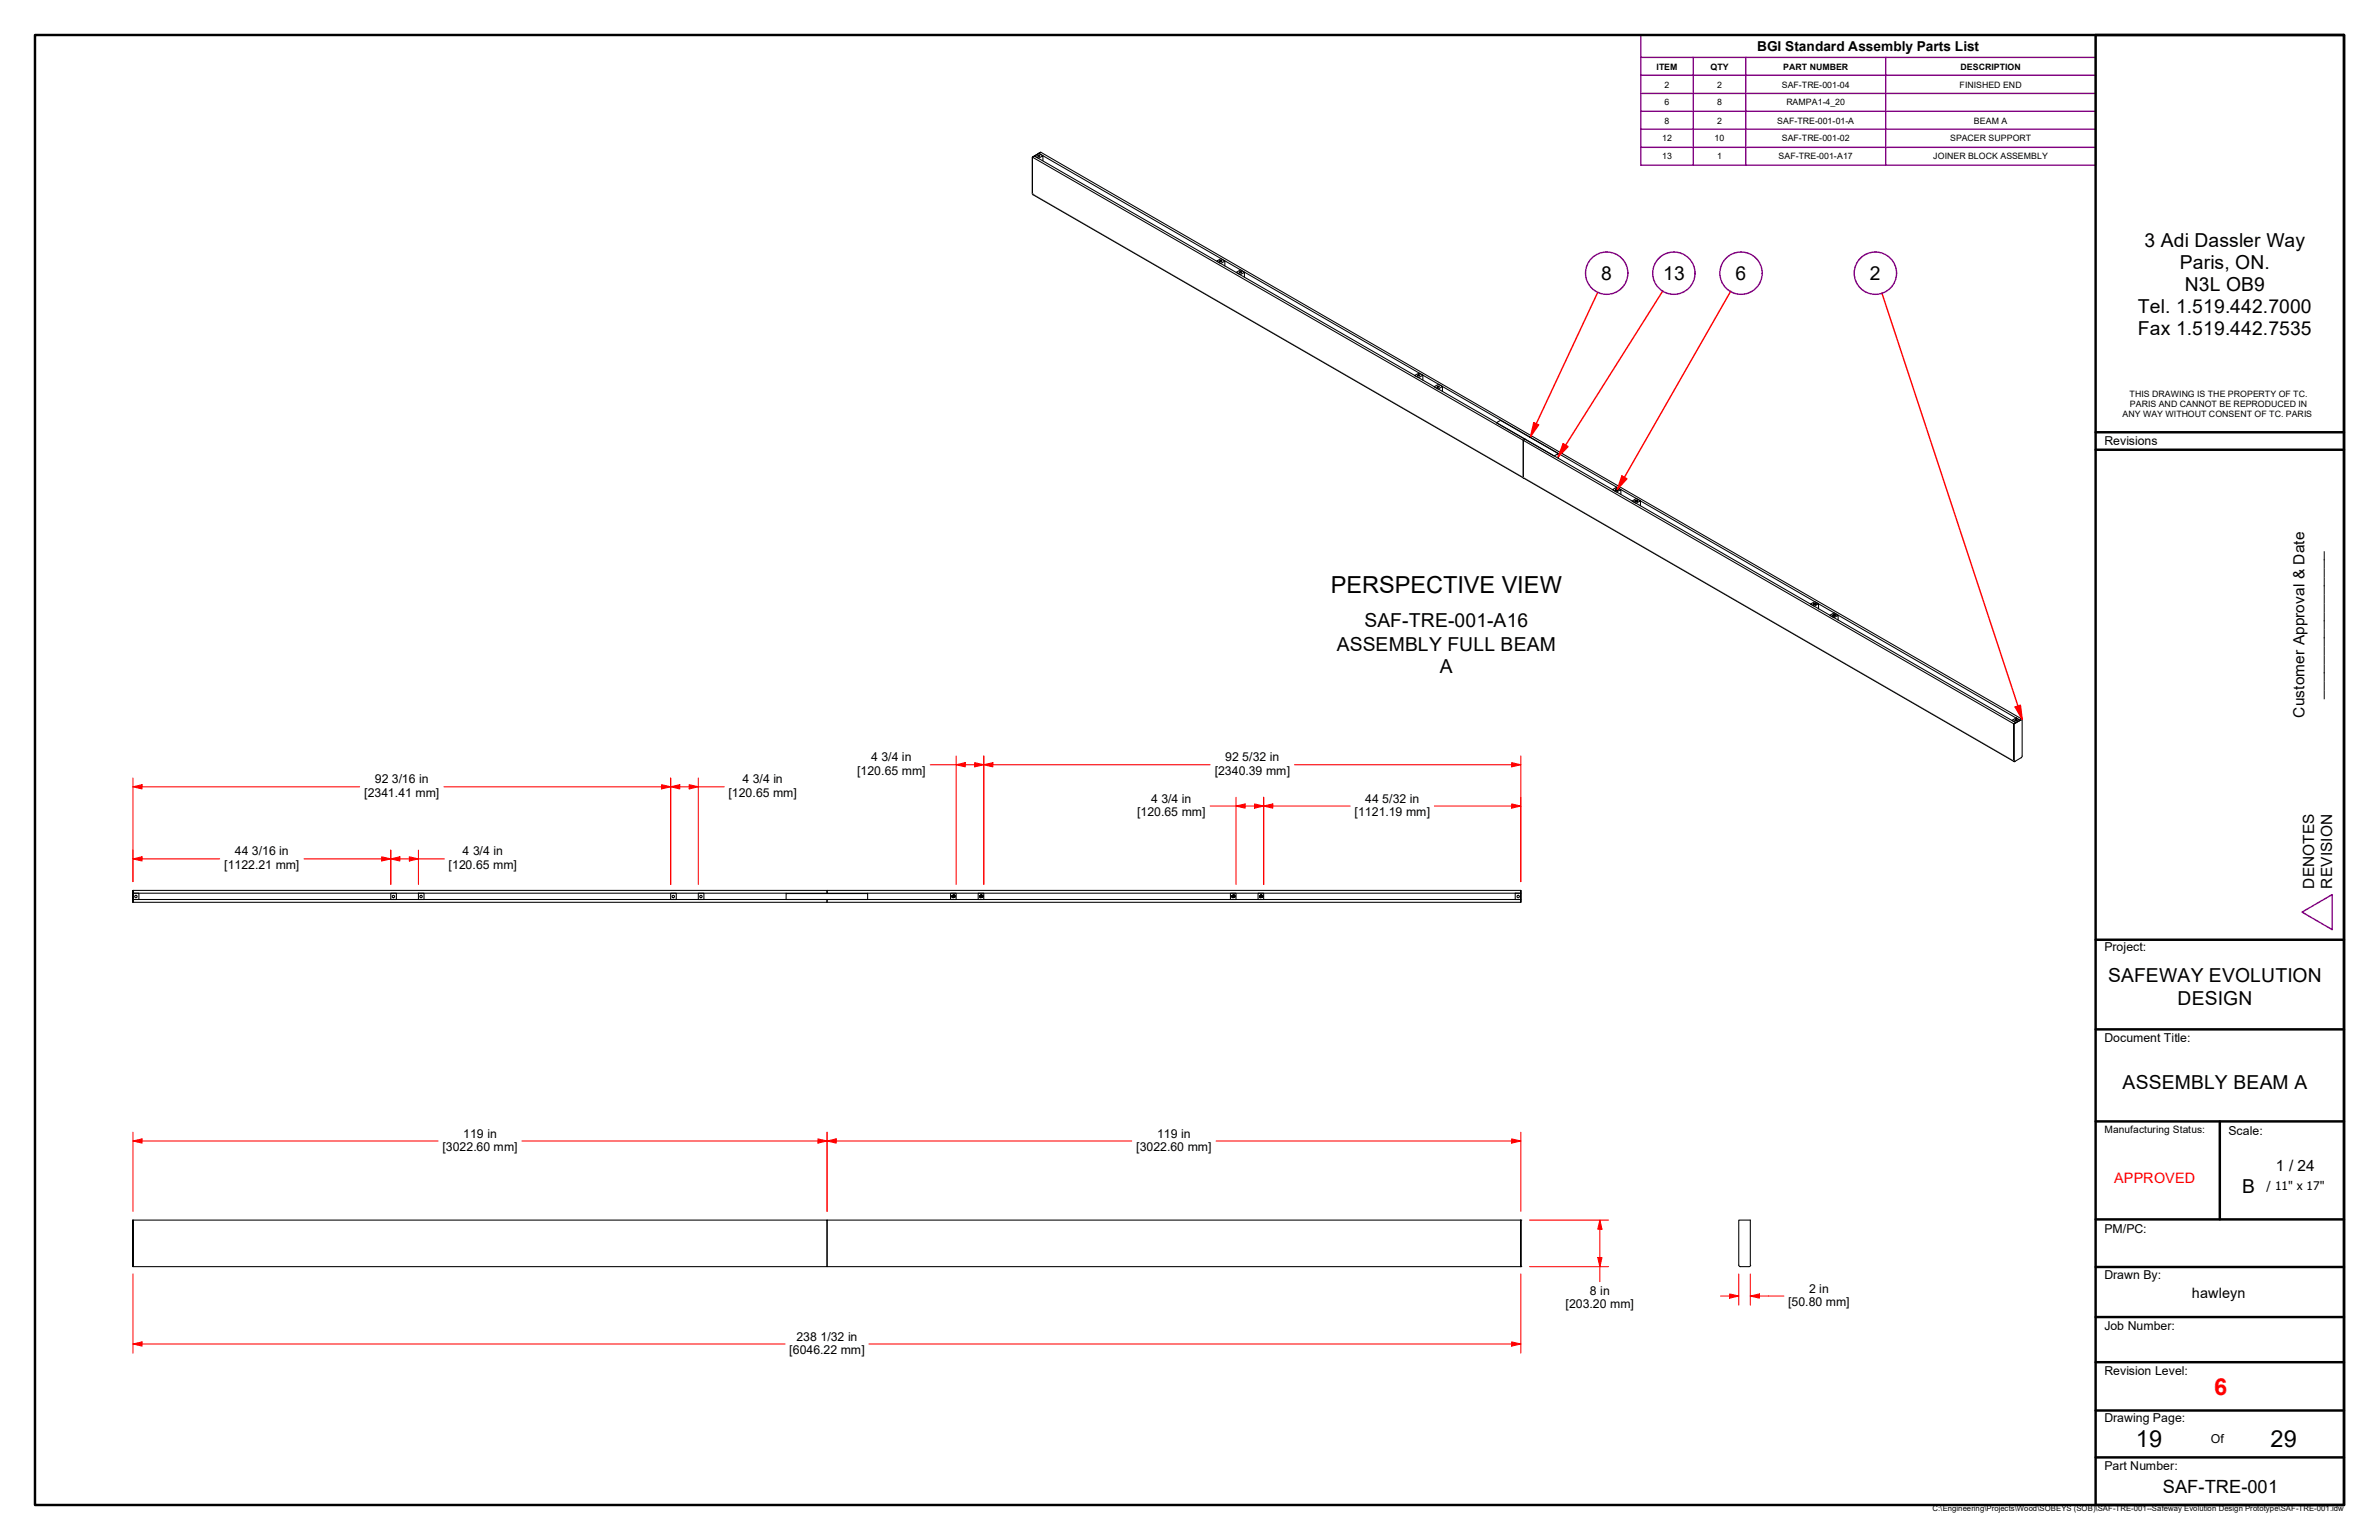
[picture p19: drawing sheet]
<svg xmlns="http://www.w3.org/2000/svg" width="432mm" height="279mm" viewBox="0 0 432 279" stroke-linecap="round" stroke-linejoin="round" font-family="sans-serif">
<defs><g id="words">
<g font-size="4.3">
<text x="241.6" y="107.6">PERSPECTIVE VIEW</text>
<text x="387.7" y="262.6">19</text>
<text x="412.1" y="262.6">29</text>
</g>
<text font-size="4.3" fill="#f00" x="401.9" y="253">6</text>
<g font-size="3.5">
<text x="389.3" y="44.8">3 Adi Dassler Way</text>
<text x="290.6" y="50.9">8</text>
<text x="301.9" y="50.9">13</text>
<text x="315" y="50.8">6</text>
<text x="339.4" y="50.9">2</text>
<text x="395.7" y="48.8">Paris, ON.</text>
<text x="396.6" y="52.8">N3L OB9</text>
<text x="388" y="56.8">Tel. 1.519.442.7000</text>
<text x="388" y="60.8">Fax 1.519.442.7535</text>
<text x="247.6" y="113.7">SAF-TRE-001-A16</text>
<text x="242.6" y="118">ASSEMBLY FULL BEAM</text>
<text x="261.4" y="122">A</text>
<text x="382.7" y="178.2">SAFEWAY EVOLUTION</text>
<text x="395.2" y="182.2">DESIGN</text>
<text x="385.3" y="197.6">ASSEMBLY BEAM A</text>
<text x="407" y="216.4">B</text>
</g>
<text font-size="3.3" x="392.6" y="271">SAF-TRE-001</text>
<g font-size="2.8">
<text x="418.3" y="130.2" transform="rotate(-90 418.3 130.2)">Customer Approval &amp; Date</text>
<text x="421.4" y="126.7" transform="rotate(-90 421.4 126.7)">_________________</text>
<text x="420.1" y="161.2" transform="rotate(-90 420.1 161.2)">DENOTES</text>
<text x="423.3" y="161.2" transform="rotate(-90 423.3 161.2)">REVISION</text>
<text x="413.1" y="212.5">1 / 24</text>
</g>
<text font-size="2.6" fill="#f00" x="383.7" y="214.6">APPROVED</text>
<text font-size="2.6" x="397.8" y="235.5">hawleyn</text>
<text font-size="2.5" x="319" y="9.3">BGI Standard Assembly Parts List</text>
<g font-size="2.2">
<text x="382" y="80.8">Revisions</text>
<text x="68" y="142.1">92</text>
<text x="71.1" y="142.1">3/16 in</text>
<text x="134.7" y="142.1">4</text>
<text x="136.7" y="142.1">3/4 in</text>
<text x="155.6" y="140.6">[120.65 mm]</text>
<text x="158.1" y="138.1">4</text>
<text x="160" y="138.1">3/4 in</text>
<text x="220.5" y="140.6">[2340.39 mm]</text>
<text x="222.4" y="138.1">92</text>
<text x="225.5" y="138.1">5/32 in</text>
<text x="66.1" y="144.6">[2341.41 mm]</text>
<text x="132.2" y="144.6">[120.65 mm]</text>
<text x="206.4" y="148.1">[120.65 mm]</text>
<text x="208.9" y="145.6">4</text>
<text x="210.8" y="145.6">3/4 in</text>
<text x="245.9" y="148.1">[1121.19 mm]</text>
<text x="247.8" y="145.6">44</text>
<text x="250.9" y="145.6">5/32 in</text>
<text x="42.6" y="155.2">44</text>
<text x="45.7" y="155.2">3/16 in</text>
<text x="83.9" y="155.2">4</text>
<text x="85.9" y="155.2">3/4 in</text>
<text x="40.7" y="157.7">[1122.21 mm]</text>
<text x="81.4" y="157.7">[120.65 mm]</text>
<text x="382" y="172.6">Project:</text>
<text x="382" y="189.1">Document Title:</text>
<text x="80.3" y="208.8">[3022.60 mm]</text>
<text x="84.1" y="206.4">119 in</text>
<text x="206.2" y="208.8">[3022.60 mm]</text>
<text x="210.1" y="206.4">119 in</text>
<text x="404.5" y="205.9">Scale:</text>
<text x="411.4" y="215.8">/ 11&quot; x 17&quot;</text>
<text x="382" y="223.6">PM/PC:</text>
<text x="382" y="232">Drawn By:</text>
<text x="284.2" y="237.4">[203.20 mm]</text>
<text x="288.5" y="234.9">8 in</text>
<text x="324.5" y="237">[50.80 mm]</text>
<text x="328.4" y="234.6">2 in</text>
<text x="143.3" y="245.7">[6046.22 mm]</text>
<text x="144.6" y="243.2">238</text>
<text x="148.9" y="243.2">1/32 in</text>
<text x="382" y="241.3">Job Number:</text>
<text x="382" y="249.5">Revision Level:</text>
<text x="382" y="258.1">Drawing Page:</text>
<text x="401.3" y="261.9">Of</text>
<text x="382" y="266.8">Part Number:</text>
</g>
<text font-size="1.8" x="382" y="205.5">Manufacturing Status:</text>
<g font-size="1.6">
<text x="300.7" y="12.6">ITEM</text>
<text x="302.1" y="15.9">2</text>
<text x="310.5" y="12.6">QTY</text>
<text x="311.7" y="15.9">2</text>
<text x="323.4" y="15.9">SAF-TRE-001-04</text>
<text x="323.7" y="12.6">PART NUMBER</text>
<text x="355.7" y="15.9">FINISHED END</text>
<text x="355.9" y="12.6">DESCRIPTION</text>
<text x="302.1" y="19.1">6</text>
<text x="302.1" y="22.4">8</text>
<text x="311.7" y="19.1">8</text>
<text x="311.7" y="22.4">2</text>
<text x="322.6" y="22.4">SAF-TRE-001-01-A</text>
<text x="324.2" y="19.1">RAMPA1-4_20</text>
<text x="358.3" y="22.4">BEAM A</text>
<text x="301.7" y="25.7">12</text>
<text x="301.7" y="28.9">13</text>
<text x="311.2" y="25.7">10</text>
<text x="311.7" y="28.9">1</text>
<text x="322.8" y="28.9">SAF-TRE-001-A17</text>
<text x="323.4" y="25.7">SAF-TRE-001-02</text>
<text x="350.9" y="28.9">JOINER BLOCK ASSEMBLY</text>
<text x="353.9" y="25.7">SPACER SUPPORT</text>
<text x="385.3" y="75.6">ANY WAY WITHOUT CONSENT OF TC. PARIS</text>
<text x="386.5" y="72">THIS DRAWING IS THE PROPERTY OF TC.</text>
<text x="386.6" y="73.8">PARIS AND CANNOT BE REPRODUCED IN</text>
</g>
<text font-size="1.4" x="350.8" y="274.1">C:\Engineering\Projects\Wood\SOBEYS (SOB)\SAF-TRE-001--Safeway Evolution Design Prototype\SAF-TRE-001.idw</text>
</g></defs>
<!-- layer: Visible (ANSI) -->
<g fill="none" stroke="#000" stroke-width=".19">
<path d="M187.4 28.5l1.5-.9-1.5 .9v6.7M187.4 28.5v6.7M187.4 35.2l.1 .1zM187.4 28.5l.4-.2 89.1 51.4-.4 .2v6.7M187.4 35.2v-6.7l89.1 51.4 .4-.2 89 51.4-.4 .2v6.7M187.4 35.2l.1 .1M187.5 35.3h.1M187.5 35.3l178.1 102.9M188.5 27.8l.4-.2 89 51.5-.3 .2zM189.3 28.3l-.8-.5-.7 .5 .7 .4 .8-.4v.8M221.4 47.3h.3a.19 .19 0 0 1-.1 .2 .19 .19 0 0 1-.2-.2zM222.3 47.4l-.7 .4-.7-.4 .7-.5 .7 .5v.9"/>
<path d="M224.9 49.3h.1a.16 .16 0 0 1 .3 0 .16 .16 0 0 1-.1 .2h-.2zM225.9 49.4l-.7-.4-.8 .4 .7 .4 .8-.4v.9M257.3 68h.4v.2h-.3zM258.3 68.1l-.8 .4-.8-.4 .9-.4 .7 .4v.9M260.9 70.1a.17 .17 0 0 1 .2-.1 .17 .17 0 0 1 .1 .2l-.2 .1zM261.8 70.1l-.8 .5-.7-.4 .8-.5 .7 .4v1M277.6 79.2l.3-.1 89.1 51.4-.4 .2zM276.5 86.6v-6.7l89.1 51.4v6.9l1.3-.7 .1-.2v-6.8l-1.5 .8v6.7M276.5 86.6v.1M282.8 82.3l-.7 .4-10.5-6 .8-.4 10.4 6v.9M293.2 88.8a.21 .21 0 0 1 .4-.1 .2 .2 0 0 1 0 .3 .21 .21 0 0 1-.4-.1zM293.2 88.9h.1"/>
<path d="M293.2 88.8v.1M293.3 88.8h.1M293.4 88.9h.1M293.3 88.8h.3v.1zM293.3 88.8v.1zM293.4 88.8v.1M293.4 88.9h.1zM293.4 88.8l.1 .1M293.5 88.9h.1M293.5 88.8v.1M293.6 88.9h.1M293.6 88.8v.1"/>
<path d="M293.6 88.8h.1M293.6 88.8a.17 .17 0 0 0-.3-.1 .17 .17 0 0 0-.1 .2h.4M294.2 88.8l-.8 .5-.7-.5 .7-.4 .8 .4v.9M296.8 90.8h.1a.16 .16 0 0 1 .2 0 .16 .16 0 0 1 0 .2h-.2zM296.8 90.9h.1M296.8 90.9l.1 .1zM296.8 90.8h.3l.1 .1-.1 .1a.16 .16 0 0 1-.3 0 .16 .16 0 0 1 0-.2zM296.9 90.8l.2 .1-.2 .1 .2-.1zM296.9 90.8v.1M296.9 90.9h.1M296.9 90.9v.1M296.9 90.9h.2"/>
<path d="M297 90.9v-.1l.1 .1M297.1 90.9h.1M297.1 90.8v.1M297.1 90.8h.1M297.2 90.9h-.1M297.8 90.9l-.9 .4-.7-.4 .8-.5 .8 .5v.9M329.1 109.5h.1a.16 .16 0 0 1 .3-.1 .16 .16 0 0 1 0 .3h-.3zM329.1 109.6h.1M329.2 109.6h.1M329.2 109.6l.2 .1 .1-.2-.1 .2zM329.2 109.6l.2 .1M329.2 109.5h.3z"/>
<path d="M329.2 109.5h.1M329.2 109.5v.1M329.2 109.6v.1M329.3 109.7h.1M329.4 109.5v.1M329.4 109.7h.1M329.5 109.6l-.1-.1a.16 .16 0 0 0-.2-.1 .16 .16 0 0 0 0 .3h.3M329.5 109.7h.1M329.5 109.5h.1M329.5 109.6h.1M330.1 109.5l-.8 .5-.7-.4 .8-.4 .7 .3v1M332.7 111.7h.1"/>
<path d="M332.7 111.6a.21 .21 0 0 1 .2-.1 .21 .21 0 0 1 .2 .2 .21 .21 0 0 1-.3 .1 .21 .21 0 0 1-.1-.2zM332.7 111.6v.1M332.7 111.6h.1M332.7 111.6h.4zM332.8 111.7h.1M332.8 111.7h.2M332.8 111.6h.1zM332.8 111.6v.1zM332.8 111.6v.1M332.9 111.7h.1M332.9 111.6h.1M332.9 111.6h.2z"/>
<path d="M332.9 111.6v.1zM333 111.7h.1M333 111.6h.1M333 111.6v.1M333.1 111.6v.1M333.1 111.7h.1M333.1 111.6h.1M333.6 111.6l-.7 .5-.8-.5 .8-.4 .7 .4v.9M365.2 130.7l.8-.5 .6 .5-.7 .4zM365.5 138l.1 .2M365.6 138.2h.1M365.7 130.6h.1a.16 .16 0 0 1 .3 0 .16 .16 0 0 1-.1 .2h-.2z"/>
<path d="M367 130.5l-1.4 .8M24.1 161.5v2.2zM24.1 163.2h126v.5h-126zM24.1 161.5h126v.6h-126zM24.1 162.1h1.1v1.1h-1.1zM70.9 162.1h1v1.1h-1zM75.9 162.1h1.1v1.1h-1.1zM121.7 162.1h1v1.1h-1zM126.7 162.1h1.1v1.1h-1.1zM142.7 162.1h14.8v1.1h-14.8zM142.7 162.1h.1M150.1 163.2h125.9v.5h-125.9z"/>
<path d="M150.1 161.5h125.9v.6h-125.9zM157.5 162.1h.1M172.5 162.1h1v1.1h-1zM172.8 162.7h.1M172.8 162.6h.1M172.8 162.7l.3 .1M172.8 162.7l.2-.2 .2 .2M172.9 162.7l.1 .1M172.9 162.8h.1M172.9 162.5h.1M173 162.8h.1M173 162.5l.2 .1"/>
<path d="M173 162.5l-.1 .2M173 162.4h.1M173 162.6l.1 .1M173 162.6h-.1l.1 .2 .2-.2M173 162.6l-.1 .1 .1 .1 .1-.2M173.1 162.6h.1M173.1 162.5v.1M173.1 162.8h.1M173.1 162.5h.1M173.2 162.7l-.1 .1M173.2 162.6v.1M173.2 162.6h.1"/>
<path d="M173.2 162.7h.1M177.5 162.1h1.1v1.1h-1.1zM177.8 162.7h.1M177.8 162.6h.1M177.9 162.7h.1M177.9 162.6h.1M177.9 162.7v.1M177.9 162.8h.1M177.9 162.5h.1M178 162.8h.1M178 162.4h.1M178 162.5h.1"/>
<path d="M178 162.6l.1 .1M178.1 162.5v.1M178.1 162.8h.1M178.1 162.4h.1M178.1 162.5h.1M178.1 162.5l-.2 .2M178.1 162.5l.1 .1M178.1 162.6h.1M178.1 162.5l.1 .2M178.1 162.6l-.1-.1a.14 .14 0 0 0-.1 .2 .14 .14 0 0 0 .2 .1l.1-.2M178.1 162.6h-.2v.1l.2 .1v-.2M178.2 162.7l-.1 .1"/>
<path d="M178.2 162.6v.1M178.2 162.6h.1M178.2 162.7l-.3 .1M178.2 162.7h.1M223.3 162.1h1v1.1h-1zM223.6 162.7h.1M223.6 162.6h.1M223.7 162.6v.1M223.7 162.7v.1M223.7 162.5v.1M223.7 162.8h.2M223.7 162.8h.1"/>
<path d="M223.7 162.5h.1M223.7 162.5l.3 .2M223.7 162.5l-.1 .2M223.8 162.8h.1M223.8 162.4h.1M223.8 162.6l.1 .1M223.8 162.5l.1 .1M223.8 162.5h.1M223.9 162.5h-.2M223.9 162.5l.1 .1M223.9 162.6h.1M223.9 162.6l-.1 .2-.1-.2 .1-.1-.1 .1 .1 .2 .2-.2"/>
<path d="M223.9 162.8h.1M223.9 162.5h.1M224 162.6v.1M224 162.7l-.1 .1M224 162.6h.1M224 162.7h.1M224 162.7l-.2 .1-.2-.1M228.3 162.1h1.1v1.1h-1.1zM228.6 162.7h.1M228.6 162.6h.1M228.7 162.7h.1M228.7 162.6h.1"/>
<path d="M228.7 162.6v.1M228.7 162.7l.1 .1 .2-.1M228.7 162.7l.1 .1M228.7 162.8h.1M228.7 162.5v.2M228.7 162.5h.2M228.8 162.5h.1M228.8 162.5l-.1 .1M228.8 162.8h.1M228.8 162.4h.1M228.8 162.6l.1 .1M228.9 162.8h.1"/>
<path d="M228.9 162.4h.1M228.9 162.6h.1M228.9 162.5l.1 .2M228.9 162.6h-.2v.1l.2 .1 .1-.2M228.9 162.6h-.2v.1l.2 .1v-.2M228.9 162.8h-.1M228.9 162.5l.1 .1M229 162.7l-.1 .1M229 162.6v.1M229 162.6h.1M229 162.7h.1M275 162.1h1v1.1h-1z"/>
<path d="M276 161.5v2.2zM24.1 221.4v8.4zM24.1 221.4h126v8.4h-126zM150.1 221.4h125.9v8.4h-125.9zM276 229.6v.2v-.2M276 229.8h.1M276 229.6v-8.2v8.2M276 221.4h.1M315.6 229.5l.3 .3h1.5l.4-.3M315.6 229.6v-8.2h2.1v8.2"/>
<circle cx="188.5" cy="28.2" r=".16"/>
<circle cx="332.9" cy="111.6" r=".14"/>
<circle cx="24.7" cy="162.7" r=".22"/>
<circle cx="71.4" cy="162.7" r=".22"/>
<circle cx="76.4" cy="162.7" r=".22"/>
<circle cx="122.2" cy="162.7" r=".22"/>
<circle cx="127.2" cy="162.7" r=".22"/>
<circle cx="173" cy="162.7" r=".16"/>
<circle cx="173" cy="162.7" r=".22"/>
<circle cx="178" cy="162.7" r=".16"/>
<circle cx="178" cy="162.7" r=".22"/>
<circle cx="223.8" cy="162.7" r=".16"/>
<circle cx="223.8" cy="162.7" r=".22"/>
<circle cx="228.8" cy="162.7" r=".16"/>
<circle cx="228.8" cy="162.7" r=".22"/>
<circle cx="275.6" cy="162.7" r=".22"/>
</g>
<!-- layer: Visible Narrow (ANSI) -->
<path d="M187.4 35.2h.1M187.4 35.2l178.2 102.8" fill="none" stroke="#808080" stroke-width=".18"/>
<!-- layer: Symbol (ANSI) -->
<path d="M297.8 10.4v-4h82.6v4M297.8 10.4h82.6v3.3M297.8 10.4v19.6h82.6v-16.3M297.8 13.7h82.6M297.8 17h82.6M307.3 10.4v19.6M316.9 10.4v19.6M342.3 10.4v19.6M297.8 20.2h82.6M297.8 23.4h82.6M297.8 26.7h82.6" fill="none" stroke="#800080" stroke-width=".25"/>
<!-- layer: Border (ANSI) -->
<g fill="none" stroke="#000" stroke-width=".44">
<path d="M6.3 6.4h419.1v266.6h-419.1zM380.4 6.4h45v266.6h-45zM380.4 78.4h45M380.4 81.6h45M380.4 170.5h45M380.4 186.8h45M380.4 203.5h45M402.9 203.5v17.7M380.4 221.2h45M380.4 229.9h45M380.4 239h45M380.4 247.1h45"/>
<path d="M380.4 255.9h45M380.4 264.4h45"/>
</g>
<!-- layer: Title (ANSI) -->
<path d="M417.8 165.5l5.5-3.2v6.4z" fill="none" stroke="#800080" stroke-width=".25"/>
<!-- layer: Dimension (ANSI) -->
<path d="M24.1 243.8h1.7" fill="none" stroke="#f00" stroke-width=".19"/>
<path d="M24.1 243.8l1.7-.3v.7z" fill-rule="evenodd" fill="#f00"/>
<path d="M24.1 243.8l1.7-.3v.7zM274.4 243.8h1.6" fill="none" stroke="#f00" stroke-width=".19"/>
<path d="M274.4 243.5l1.6 .3-1.6 .4z" fill-rule="evenodd" fill="#f00"/>
<path d="M24.1 231.1v14.4M276 231.1v14.4M290.4 228.2v1.6M25.8 243.8h116.7M157.7 243.8h116.7M274.4 243.5l1.6 .3-1.6 .4z" fill="none" stroke="#f00" stroke-width=".19"/>
<path d="M290 228.2h.8l-.4 1.6z" fill-rule="evenodd" fill="#f00"/>
<path d="M290 228.2h.8l-.4 1.6zM290.4 221.4v1.6" fill="none" stroke="#f00" stroke-width=".19"/>
<path d="M290.4 221.4l.4 1.6h-.8z" fill-rule="evenodd" fill="#f00"/>
<path d="M277.6 229.8h14.4M277.6 221.4h14.4M290.4 221.4l.4 1.6h-.8zM290.4 223v5.2M290.4 229.8v2.7M317.7 235.1h1.6" fill="none" stroke="#f00" stroke-width=".19"/>
<path d="M317.7 235.1l1.6-.3v.7z" fill-rule="evenodd" fill="#f00"/>
<path d="M313.9 235.1h1.7M317.7 235.1l1.6-.3v.7z" fill="none" stroke="#f00" stroke-width=".19"/>
<path d="M313.9 234.8l1.7 .3-1.7 .4z" fill-rule="evenodd" fill="#f00"/>
<path d="M274.4 207h1.6M312.3 235.1h1.6M313.9 234.8l1.7 .3-1.7 .4zM315.6 231.1v5.7M317.7 231.1v5.7M319.3 235.1h4.5" fill="none" stroke="#f00" stroke-width=".19"/>
<path d="M274.4 206.6l1.6 .4-1.6 .4z" fill-rule="evenodd" fill="#f00"/>
<path d="M150.1 207h1.7M274.4 206.6l1.6 .4-1.6 .4z" fill="none" stroke="#f00" stroke-width=".19"/>
<path d="M150.1 207l1.7-.4v.8z" fill-rule="evenodd" fill="#f00"/>
<path d="M148.5 207h1.6M150.1 207l1.7-.4v.8zM150.1 205.4v14.4M151.8 207h53.6M220.7 207h53.7M276 205.4v14.4" fill="none" stroke="#f00" stroke-width=".19"/>
<path d="M148.5 206.6l1.6 .4-1.6 .4z" fill-rule="evenodd" fill="#f00"/>
<path d="M24.1 207h1.7M148.5 206.6l1.6 .4-1.6 .4z" fill="none" stroke="#f00" stroke-width=".19"/>
<path d="M24.1 207l1.7-.4v.8z" fill-rule="evenodd" fill="#f00"/>
<path d="M24.1 155.8h1.7M24.1 207l1.7-.4v.8zM24.1 205.4v14.4M25.8 207h53.7M94.7 207h53.8M150.1 205.4v14.4" fill="none" stroke="#f00" stroke-width=".19"/>
<path d="M24.1 155.8l1.7-.4v.8z" fill-rule="evenodd" fill="#f00"/>
<path d="M24.1 155.8l1.7-.4v.8zM69.3 155.8h1.6" fill="none" stroke="#f00" stroke-width=".19"/>
<path d="M69.3 155.4l1.6 .4-1.6 .4z" fill-rule="evenodd" fill="#f00"/>
<path d="M24.1 154.2v5.8M25.8 155.8h14.1M55.2 155.8h14.1M69.3 155.4l1.6 .4-1.6 .4zM70.9 154.2v6.3" fill="none" stroke="#f00" stroke-width=".19"/>
<!-- layer: Symbol (ANSI) -->
<path d="M278.8 76.9l-1 2.3" fill="none" stroke="#f00" stroke-width=".25"/>
<path d="M278.4 76.7l.9 .4-1.5 2.1z" fill-rule="evenodd" fill="#f00"/>
<path d="M290 53l-11.2 23.9M278.4 76.7l.9 .4-1.5 2.1zM284.2 80.8l-1.4 2.1" fill="none" stroke="#f00" stroke-width=".25"/>
<circle cx="291.6" cy="49.6" r="3.8" fill="none" stroke="#800080" stroke-width=".25"/>
<path d="M283.7 80.5l.9 .5-1.8 1.9z" fill-rule="evenodd" fill="#f00"/>
<path d="M301.8 52.8l-17.6 28M283.7 80.5l.9 .5-1.8 1.9zM294.8 86.6l-1.2 2.2" fill="none" stroke="#f00" stroke-width=".25"/>
<circle cx="303.8" cy="49.6" r="3.8" fill="none" stroke="#800080" stroke-width=".25"/>
<path d="M294.4 86.4l.9 .5-1.7 1.9z" fill-rule="evenodd" fill="#f00"/>
<path d="M314.1 52.8l-19.3 33.8M294.4 86.4l.9 .5-1.7 1.9zM366.3 128.1l.7 2.4" fill="none" stroke="#f00" stroke-width=".25"/>
<circle cx="316" cy="49.6" r="3.8" fill="none" stroke="#800080" stroke-width=".25"/>
<path d="M365.8 128.3l.9-.3 .3 2.5z" fill-rule="evenodd" fill="#f00"/>
<path d="M341.6 53.1l24.7 75M365.8 128.3l.9-.3 .3 2.5z" fill="none" stroke="#f00" stroke-width=".25"/>
<circle cx="340.4" cy="49.6" r="3.8" fill="none" stroke="#800080" stroke-width=".25"/>
<!-- layer: Dimension (ANSI) -->
<path d="M74.3 155.8h1.6" fill="none" stroke="#f00" stroke-width=".19"/>
<path d="M74.3 155.4l1.6 .4-1.6 .4z" fill-rule="evenodd" fill="#f00"/>
<path d="M70.9 155.8h1.7M74.3 155.4l1.6 .4-1.6 .4z" fill="none" stroke="#f00" stroke-width=".19"/>
<path d="M70.9 155.8l1.7-.4v.8z" fill-rule="evenodd" fill="#f00"/>
<path d="M70.9 155.8l1.7-.4v.8zM70.9 154.2v6.3M72.6 155.8h1.7M75.9 155.8h4.7M75.9 154.2v6.3M120.1 142.7h1.6" fill="none" stroke="#f00" stroke-width=".19"/>
<path d="M120.1 142.4l1.6 .3-1.6 .4z" fill-rule="evenodd" fill="#f00"/>
<path d="M24.1 142.7h1.7M120.1 142.4l1.6 .3-1.6 .4z" fill="none" stroke="#f00" stroke-width=".19"/>
<path d="M24.1 142.7l1.7-.3v.7z" fill-rule="evenodd" fill="#f00"/>
<path d="M24.1 142.7l1.7-.3v.7zM24.1 141.2v18.8M25.8 142.7h39.5M80.6 142.7h39.5M121.7 141.2v19.3M125.1 142.7h1.6" fill="none" stroke="#f00" stroke-width=".19"/>
<path d="M125.1 142.4l1.6 .3-1.6 .4z" fill-rule="evenodd" fill="#f00"/>
<path d="M121.7 142.7h1.7M125.1 142.4l1.6 .3-1.6 .4z" fill="none" stroke="#f00" stroke-width=".19"/>
<path d="M121.7 142.7l1.7-.3v.7z" fill-rule="evenodd" fill="#f00"/>
<path d="M121.7 142.7l1.7-.3v.7zM121.7 141.2v19.3M123.4 142.7h1.7M126.7 142.7h4.7M126.7 141.2v19.3M229.4 146.2h1.6" fill="none" stroke="#f00" stroke-width=".19"/>
<path d="M229.4 146.2l1.6-.3v.7z" fill-rule="evenodd" fill="#f00"/>
<path d="M229.4 146.2l1.6-.3v.7zM274.4 146.2h1.6" fill="none" stroke="#f00" stroke-width=".19"/>
<path d="M274.4 145.9l1.6 .3-1.6 .4z" fill-rule="evenodd" fill="#f00"/>
<path d="M224.3 146.2h1.7M229.4 144.7v15.8M231 146.2h14M260.3 146.2h14.1M274.4 145.9l1.6 .3-1.6 .4zM276 144.7v15.3" fill="none" stroke="#f00" stroke-width=".19"/>
<path d="M224.3 146.2l1.7-.3v.7z" fill-rule="evenodd" fill="#f00"/>
<path d="M224.3 146.2l1.7-.3v.7zM227.7 146.2h1.7" fill="none" stroke="#f00" stroke-width=".19"/>
<path d="M227.7 145.9l1.7 .3-1.7 .4z" fill-rule="evenodd" fill="#f00"/>
<path d="M178.6 138.7h1.6M219.6 146.2h4.7M224.3 144.7v15.8M226 146.2h1.7M227.7 145.9l1.7 .3-1.7 .4zM229.4 144.7v15.8" fill="none" stroke="#f00" stroke-width=".19"/>
<path d="M178.6 138.7l1.6-.3v.7z" fill-rule="evenodd" fill="#f00"/>
<path d="M178.6 138.7l1.6-.3v.7zM274.4 138.7h1.6" fill="none" stroke="#f00" stroke-width=".19"/>
<path d="M274.4 138.4l1.6 .3-1.6 .4z" fill-rule="evenodd" fill="#f00"/>
<path d="M173.5 138.7h1.7M178.6 137.2v23.3M180.2 138.7h39.4M234.9 138.7h39.5M274.4 138.4l1.6 .3-1.6 .4zM276 137.2v22.8" fill="none" stroke="#f00" stroke-width=".19"/>
<path d="M173.5 138.7l1.7-.3v.7z" fill-rule="evenodd" fill="#f00"/>
<path d="M173.5 138.7l1.7-.3v.7zM176.9 138.7h1.7" fill="none" stroke="#f00" stroke-width=".19"/>
<path d="M176.9 138.4l1.7 .3-1.7 .4z" fill-rule="evenodd" fill="#f00"/>
<path d="M168.8 138.7h4.7M173.5 137.2v23.3M175.2 138.7h1.7M176.9 138.4l1.7 .3-1.7 .4zM178.6 137.2v23.3" fill="none" stroke="#f00" stroke-width=".19"/>
<use href="#words"/>
</svg>
